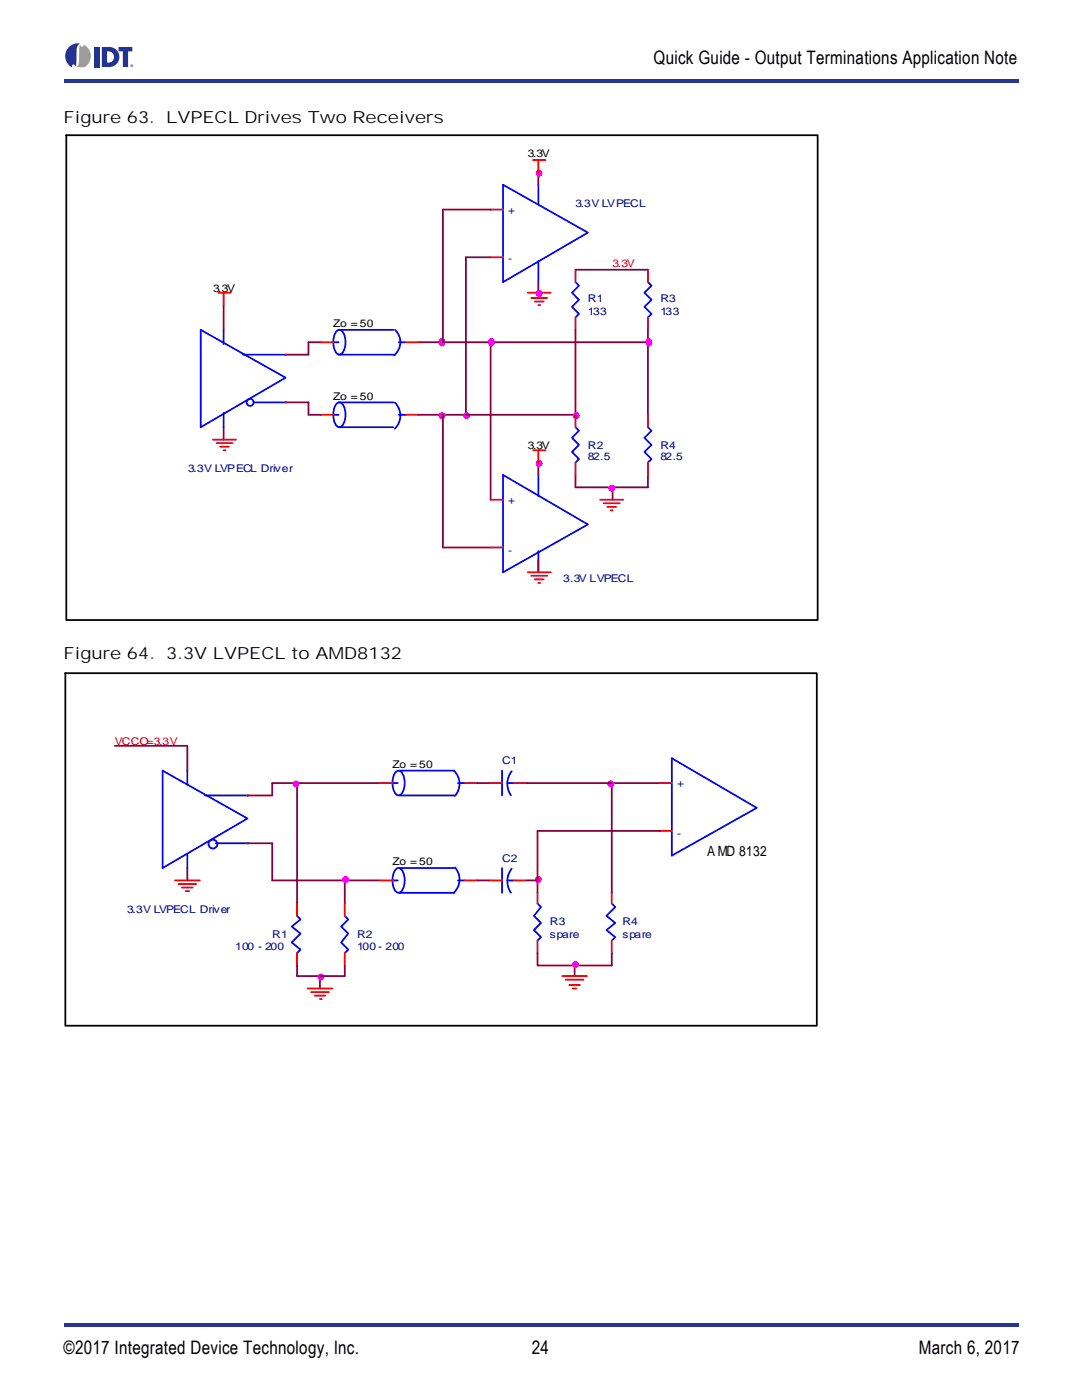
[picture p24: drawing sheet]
<svg xmlns="http://www.w3.org/2000/svg" width="216mm" height="279mm" viewBox="0 0 216 279" stroke-linecap="round" stroke-linejoin="round" font-family="sans-serif">
<defs><g id="words">
<g font-size="3.7">
<text x="130.4" y="12.9">Quick Guide - Output Terminations Application Note</text>
<text x="12.7" y="270.3">©2017 Integrated Device Technology, Inc.</text>
<text x="106.1" y="270.3">24</text>
<text x="183.4" y="270.3">March 6, 2017</text>
</g>
<g font-size="3.3">
<text x="12.7" y="24.6">Figure 63. LVPECL Drives Two Receivers</text>
<text x="12.7" y="131.4">Figure 64. 3.3V LVPECL to AMD8132</text>
</g>
<text font-size="2.8" x="141.1" y="170.8">A MD 8132</text>
<g font-size="2.1">
<text x="105.3" y="31.4">3.3V</text>
<text x="42.5" y="58.2">3.3V</text>
<text x="66.5" y="65.3">Zo = 50</text>
<text x="66.5" y="79.7">Zo = 50</text>
<text x="105.3" y="89.6">3.3V</text>
<text x="78.3" y="153.2">Zo = 50</text>
<text x="78.3" y="172.7">Zo = 50</text>
</g>
<g font-size="2.1" fill="#000080">
<text x="114.8" y="41.3">3.3V LVPECL</text>
<text x="117.3" y="60.3">R1</text>
<text x="117.3" y="62.8">133</text>
<text x="131.8" y="60.3">R3</text>
<text x="131.8" y="62.8">133</text>
<text x="117.3" y="89.6">R2</text>
<text x="131.8" y="89.6">R4</text>
<text x="37.6" y="94.2">3.3V LVPECL Driver</text>
<text x="117.3" y="91.8">82.5</text>
<text x="131.8" y="91.8">82.5</text>
<text x="112.4" y="116.1">3.3V LVPECL</text>
<text x="100.2" y="152.5">C1</text>
<text x="100.2" y="172">C2</text>
<text x="25.4" y="182.2">3.3V LVPECL Driver</text>
<text x="109.7" y="184.7">R3</text>
<text x="124.2" y="184.7">R4</text>
<text x="46.9" y="189.6">100 - 200</text>
<text x="54.3" y="187.2">R1</text>
<text x="71.2" y="187.2">R2</text>
<text x="71.2" y="189.6">100 - 200</text>
<text x="109.7" y="187.2">spare</text>
<text x="124.2" y="187.2">spare</text>
</g>
<g font-size="2.1" fill="#004080">
<text x="101.4" y="42.7">+</text>
<text x="101.4" y="52.2">-</text>
<text x="101.4" y="100.6">+</text>
<text x="101.4" y="110.5">-</text>
<text x="135.1" y="157.1">+</text>
<text x="135.1" y="167">-</text>
</g>
<g font-size="2.1" fill="#f00">
<text x="122.2" y="53.3">3.3V</text>
<text x="22.9" y="148.6">VCCO=3.3V</text>
</g>
</g></defs>
<g fill="#273691">
<path d="M12.7 264h190.5v.7h-190.5z"/>
<path d="M12.7 15.9h190.5v.7h-190.5z"/>
</g>
<path d="M12.9 8.5h13.7v4.9h-13.7z" fill="#fff"/>
<g fill="#223392">
<path d="M18.8 9.4h1v4h-1z"/>
<path d="M23.7 9.4h2.7v.9h-.8v3.1h-1.1v-3.1h-.8z"/>
<path d="M14 9.2a2.54 2.54 0 0 1 2-.5 2.1 2.1 0 0 0-.7 2.2v.4a2.66 2.66 0 0 1-.3 1.9 .33 .33 0 0 0-.4-.3 .33 .33 0 0 0-.2 .5 2.47 2.47 0 0 1-.4-4.2z"/>
<path d="M21.4 10.3a1.15 1.15 0 0 1 1.3 1.1 1.15 1.15 0 0 1-1.3 1.1zM20.3 9.4v4a2.95 2.95 0 0 0 3.2-1 2 2 0 0 0-1.7-3z"/>
</g>
<path d="M15.9 9h.1a.33 .33 0 0 0 .4 .3 .33 .33 0 0 0 .3-.4 2.56 2.56 0 0 1 .1 4.5h-1.6l.3-.3 .2-.5z" fill="#949ca2"/>
<path d="M26 13.1a.27 .27 0 0 1 .5 0 .27 .27 0 0 1-.5 0zM26.1 13.1a.21 .21 0 0 0 .4 0 .21 .21 0 0 0-.4 0zM26.2 13h.2v.2l-.2-.1v.1z" fill="#223392"/>
<path d="M12.7 25.9h151.9v99.3h-151.9z" fill="#fff"/>
<g fill="none" stroke="#00f" stroke-width=".35">
<path d="M100.4 36.9l16.9 9.5-16.9 9.9zM107.4 36.9v3.9M107.4 52.1v4.2M114.8 56.3l.7 .7-1.4 1.4 1.4 1.4-1.4 1.4 1.4 1.5-.7 .7M129.3 56.3l.7 .7-1.4 1.4 1.4 1.4-1.4 1.4 1.4 1.5-.7 .7M40 65.8l17 9.6-17 9.9zM44.6 65.8v2.9M48.5 70.8h8.5M66.5 68.3h1.1M67.1 66.2a.82 .82 0 0 1 .9-.3 .82 .82 0 0 1 .6 .6 3.7 3.7 0 0 1-.6 4.2 .87 .87 0 0 1-1.1-.7 4.3 4.3 0 0 1 .2-3.8zM67.6 65.8h10.9M67.6 70.8h10.9"/>
<path d="M78.8 65.8a3.4 3.4 0 0 1-.2 5.1M79.5 68.3h1.5M44.6 82.4v2.9M50.6 80.3h6.4M66.5 82.8h1.1M67.1 80.6a.82 .82 0 0 1 .9-.3 .82 .82 0 0 1 .6 .7 3.7 3.7 0 0 1-.6 4.1 .87 .87 0 0 1-1.1-.6 4.3 4.3 0 0 1 .2-3.9zM67.6 80.3h10.9M67.6 85.3h10.9M78.8 80.3a3.7 3.7 0 0 1 0 5.3M79.5 82.8h1.5M100.4 94.8l16.9 9.9-16.9 9.5zM107.4 94.8v4.2"/>
<path d="M129.3 85.3l.7 .7-1.4 1.4 1.4 1.4-1.4 1.4 1.4 1.4-.7 .7M107.4 110v4.2"/>
<circle cx="49.9" cy="80.3" r=".7"/>
</g>
<g fill="none" stroke="#f00" stroke-width=".35">
<path d="M43.6 58.4h2.4M44.6 58.4v2.5M97.9 41.8h2.5M97.9 51.4h2.5M105.3 58.4h4.6M106 59.5h3.2M114.8 53.8v2.5M129.3 53.8v2.5M64 68.3h2.5M81 68.3h2.4M106.7 60.2h1.8M107.4 60.9h.4"/>
<path d="M114.8 63.4v2.4M129.3 63.4v2.4M42.5 87.7h4.6M43.2 88.4h3.2M43.9 89.1h1.8M44.6 89.9h.4M64 82.8h2.5M81 82.8h2.4M97.9 99.7h2.5M106.4 89.9h2.4M107.4 89.9v2.4M119.8 99.7h4.6"/>
<path d="M129.3 82.8v2.5M129.3 92.3v2.5M97.9 109.3h2.5M120.5 100.4h3.2M121.2 101.2h1.7M121.9 101.9h.3"/>
</g>
<g fill="none" stroke="#800040" stroke-width=".35">
<path d="M107.4 34.4v2.5M97.9 41.8h-9.5v26.5h-5M97.9 51.4h-4.9v31.4M107.4 56.3v2.1M114.8 53.8h14.5M44.6 60.9v4.9M64 68.3h-2.4v2.5h-4.6M114.8 65.8v17h-31.4M129.3 68.3h-31.4v31.4M129.3 65.8v17M44.6 85.3v2.4M57 80.3h4.6v2.5h2.4"/>
<path d="M107.4 92.3v2.5M114.8 94.8v2.5h14.5v-2.5M122.2 97.3v2.4M88.4 109.3h9.5M107.4 111.7v2.5"/>
</g>
<g fill="#f0f" stroke="#f0f" stroke-width=".35">
<path d="M87.8 67.8a.61 .61 0 0 1 .9 .1 .61 .61 0 0 1-.1 .9 .61 .61 0 0 1-.9-.1 .61 .61 0 0 1 .1-.9z" fill-rule="evenodd"/>
<path d="M129.1 67.8a.61 .61 0 0 1 .8 .1 .61 .61 0 0 1-.1 .9 .61 .61 0 0 1-.8-.1 .61 .61 0 0 1 .1-.9z" fill-rule="evenodd"/>
<circle cx="93.1" cy="82.9" r=".52"/>
<circle cx="115" cy="82.9" r=".52"/>
<circle cx="107.6" cy="34.6" r=".52"/>
<circle cx="107.6" cy="58.6" r=".52"/>
<circle cx="122.1" cy="97.4" r=".52"/>
<circle cx="107.6" cy="92.5" r=".52"/>
<circle cx="88.2" cy="82.9" r=".52"/>
</g>
<path d="M13.2 27h150v96.7h-150z" fill="none" stroke="#000" stroke-width=".35"/>
<g fill="#f00">
<circle cx="57" cy="70.8" r=".18"/>
<circle cx="57" cy="80.3" r=".18"/>
</g>
<path d="M106.4 31.9h2.4M107.4 31.9v2.5M114.8 82.8v2.5M114.8 92.3v2.5M105.3 114.2h4.6M106 114.9h3.2M106.7 115.6h1.8M107.4 116.3h.4" fill="none" stroke="#f00" stroke-width=".35"/>
<path d="M88.4 68.3h9.5M88.4 82.8v26.5" fill="none" stroke="#800040" stroke-width=".35"/>
<path d="M97.7 67.8a.61 .61 0 0 1 .8 .1 .61 .61 0 0 1-.1 .9 .61 .61 0 0 1-.8-.1 .61 .61 0 0 1 .1-.9z" fill-rule="evenodd" fill="#f0f" stroke="#f0f" stroke-width=".35"/>
<path d="M114.8 85.3l.7 .7-1.4 1.4 1.4 1.4-1.4 1.4 1.4 1.4-.7 .7" fill="none" stroke="#00f" stroke-width=".35"/>
<path d="M12.7 133.3h151.7v72.5h-151.7z" fill="#fff"/>
<path d="M37.4 148.8v5M54.3 156.3h21.5M59.3 156.3v24M122.1 156.3h9.5M37.4 173.2v2.5M75.8 175.7h-21.5M95.2 175.7h2.5M107.3 165.8v12.4M59.3 194.8h4.5v2.5" fill="none" stroke="#800040" stroke-width=".35"/>
<path d="M34.9 175.7h5M35.6 176.4h3.6M36.3 177.1h2.1M37 177.8h.7M75.8 175.7h2.5M92.8 175.7h2.4M107.3 178.2v2.1M122.1 178.2v2.1M107.3 187.7v2.5M122.1 187.7v2.5" fill="none" stroke="#f00" stroke-width=".35"/>
<g fill="#f0f" stroke="#f0f" stroke-width=".35">
<circle cx="107.4" cy="175.5" r=".52"/>
<circle cx="64" cy="195" r=".52"/>
<circle cx="59.1" cy="156.4" r=".52"/>
</g>
<g fill="none" stroke="#00f" stroke-width=".35">
<path d="M32.4 153.8l17 9.5-17 9.9zM37.4 153.8v2.8M40.9 158.8h8.5M37.4 170.4v2.8M43 168.3h6.4M78.3 175.7h1.1M78.9 173.6a.82 .82 0 0 1 .9-.3 .82 .82 0 0 1 .6 .7 3.7 3.7 0 0 1-.6 4.1 .87 .87 0 0 1-1.1-.7 4.3 4.3 0 0 1 .2-3.8zM79.7 173.2h11M79.7 178.2h11M90.8 173.1a3.6 3.6 0 0 1-.2 5M91.4 175.7h1.4M107.3 180.3l.7 .7-1.5 1.8 1.5 1.4-1.5 1.4 1.5 1.4-.7 .7"/>
<path d="M122.1 180.3l.7 .7-1.8 1.8 1.8 1.4-1.8 1.4 1.8 1.4-.7 .7"/>
<circle cx="42.5" cy="168.5" r=".88"/>
</g>
<g fill="#f00">
<circle cx="49.4" cy="158.8" r=".18"/>
<circle cx="49.4" cy="168.3" r=".18"/>
</g>
<g fill="none" stroke="#800040" stroke-width=".35">
<path d="M22.9 148.8h14.5M54.3 156.3v2.5h-4.9M95.2 156.3h2.5M105.1 156.3h17v21.9M49.4 168.3h4.9v7.4M68.8 175.7v4.6M105.1 175.7h2.2M107.3 165.8h24.3M59.3 192.7v2.1M68.8 192.7v2.1h-5M107.3 190.2v2.5h7.4M114.7 192.7v2.1"/>
<path d="M122.1 190.2v2.5h-7.4"/>
</g>
<g fill="none" stroke="#f00" stroke-width=".35">
<path d="M75.8 156.3h2.5M92.8 156.3h2.4M97.7 156.3h2.5M102.7 156.3h2.4M131.6 156.3h2.4M97.7 175.7h2.5M102.7 175.7h2.4M131.6 165.8h2.4M59.3 180.3v2.5M59.3 190.2v2.5M61.4 197.3h4.9M62.1 198h3.5"/>
<path d="M62.8 198.7h2.1M63.8 199.4h.4M68.8 180.3v2.5M68.8 190.2v2.5M112.2 194.8h4.9M112.9 195.5h3.5M113.6 196.6h2.1M114.3 197.3h.7"/>
</g>
<g fill="none" stroke="#00f" stroke-width=".35">
<path d="M78.3 156.3h1.1M78.9 154.1a.82 .82 0 0 1 .9-.3 .82 .82 0 0 1 .6 .7 3.7 3.7 0 0 1-.6 4.1 .87 .87 0 0 1-1.1-.6 4.3 4.3 0 0 1 .2-3.9zM79.7 158.8h11M79.7 153.8h11M90.6 153.8a3.6 3.6 0 0 1 .2 5M91.4 156.3h1.4M100.2 153.8v5M101.2 156.3h1.5M102.1 153.9a4.1 4.1 0 0 0-.2 4.8M134 151.3l17 9.9-17 9.6zM100.2 173.2v5M101.2 175.7h1.5"/>
<path d="M102.1 173.4a4.1 4.1 0 0 0-.2 4.8M59.3 182.8l.7 .7-1.8 1.4 1.8 1.4-1.8 1.8 1.8 1.4-.7 .7M68.8 182.8l.7 .7-1.4 1.4 1.4 1.4-1.4 1.8 1.4 1.4-.7 .7"/>
</g>
<g fill="#f0f" stroke="#f0f" stroke-width=".35">
<circle cx="121.9" cy="156.4" r=".52"/>
<circle cx="68.9" cy="175.5" r=".52"/>
<circle cx="114.8" cy="192.5" r=".52"/>
</g>
<path d="M13 134.3h150v70.4h-150z" fill="none" stroke="#000" stroke-width=".35"/>
<use href="#words"/>
</svg>
